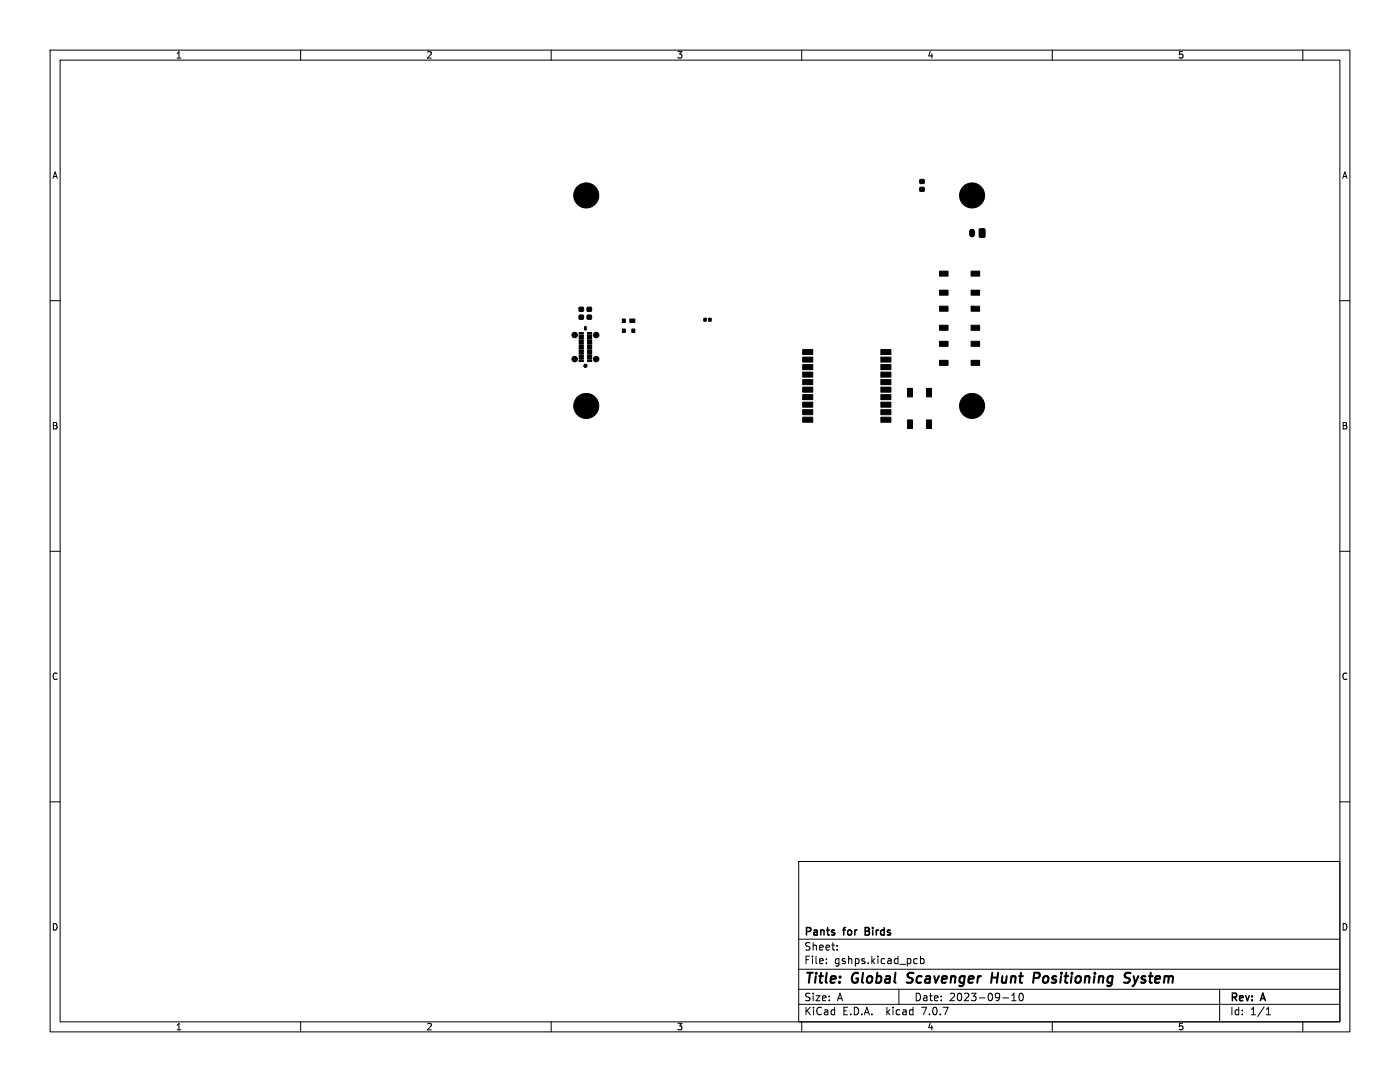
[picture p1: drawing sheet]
<svg xmlns="http://www.w3.org/2000/svg" width="279mm" height="216mm" viewBox="0 0 279 216" stroke-linecap="round" stroke-linejoin="round" font-family="sans-serif">
<defs><g id="words">
<g font-size="2.8">
<text x="160.4" y="196.8">Title:</text>
<text x="170.1" y="196.8">Global</text>
<text x="181.9" y="196.8">Scavenger</text>
<text x="199.5" y="196.8">Hunt</text>
<text x="208.6" y="196.8">Positioning</text>
<text x="227.6" y="196.8">System</text>
</g>
<g font-size="2.1">
<text x="160.4" y="189.9">Sheet:</text>
<text x="160.4" y="187.1">Pants</text>
<text x="168.4" y="187.1">for</text>
<text x="173.3" y="187.1">Birds</text>
<text x="160.4" y="192.6">File:</text>
<text x="166.5" y="192.6">gshps.kicad_pcb</text>
<text x="160.4" y="202.8">KiCad</text>
<text x="160.4" y="200">Size:</text>
<text x="167" y="200">A</text>
<text x="168.1" y="202.8">E.D.A.</text>
<text x="177" y="202.8">kicad</text>
<text x="182.4" y="200">Date:</text>
<text x="184.2" y="202.8">7.0.7</text>
<text x="189.4" y="200">2023-09-10</text>
<text x="245.4" y="200.2">Rev:</text>
<text x="245.4" y="202.8">Id:</text>
<text x="249.5" y="202.8">1/1</text>
<text x="251.8" y="200.2">A</text>
</g>
<g font-size="1.8">
<text x="35" y="11.9">1</text>
<text x="85" y="11.9">2</text>
<text x="135" y="11.9">3</text>
<text x="185" y="11.9">4</text>
<text x="235" y="11.9">5</text>
<text x="10.3" y="35.9">A</text>
<text x="267.7" y="35.9">A</text>
<text x="10.3" y="85.9">B</text>
<text x="267.7" y="85.9">B</text>
<text x="10.3" y="135.9">C</text>
<text x="267.7" y="135.9">C</text>
<text x="10.3" y="185.9">D</text>
<text x="267.7" y="185.9">D</text>
<text x="35" y="205.8">1</text>
<text x="85" y="205.8">2</text>
<text x="135" y="205.8">3</text>
<text x="185" y="205.8">4</text>
<text x="235" y="205.8">5</text>
</g>
</g></defs>
<g fill="none" stroke="#000" stroke-width=".2">
<path d="M10 10h259.4v195.9h-259.4zM12 12h255.4v191.9h-255.4zM60 10v2M110 10v2M160 10v2M210 10v2M260 10v2M10 60h2M267.4 60h2M10 110h2M267.4 110h2M10 160h2"/>
<path d="M267.4 160h2M159.4 171.9h108v32h-108zM159.4 197.4h108M159.4 193.4h108M159.4 187.4h108M164.9 192.1v.2M164.9 191.4v.1M167.1 189.4v.2M167.1 188.7v.1M179.4 197.4v3M182.6 191.3l.5 .1M183.1 192.2l-.5 .1"/>
<path d="M183.7 191.4l.4-.1 .3 .3-.1 .6h-.6M183.7 190.8v1.5M200.1 199.1h1.2M201.9 199.7h.9M201.9 198.6l.5-.4v1.5M203.6 198.3l.1-.1a.8 .8 0 0 1 .5 .7 .8 .8 0 0 1-.5 .8 1 1 0 0 1-.1-1.4zM243.4 197.4v6.5M60 203.9v2M110 203.9v2M159.4 200.4h108M160 203.9v2M210 203.9v2"/>
<path d="M252.7 202.5h.9M252.7 201.4l.4-.4v1.5M260 203.9v2"/>
</g>
<path d="M180.9 196l.3 .1M181.3 194.3l-.1 .6M197.9 195.1h1.2M198 194.1l-.2 2M206.4 194.1l1 .1a.58 .58 0 0 1-.3 1h-.8M224.8 195.1l.5 .1a.51 .51 0 0 1 .1 .6 .51 .51 0 0 1-.4 .3h-.4M224.9 194.1l.8 .1M226.2 194.8l.4 1.3M226.6 196.1l-.3 .5-.3 .2M227.2 194.8l-.6 1.3" fill="none" stroke="#000" stroke-width=".4"/>
<path d="M172.7 185.8h.5M173.2 185.1h-.5v1.5h.5" fill="none" stroke="#000" stroke-width=".3"/>
<g fill="#000" stroke="#000" stroke-width=".2">
<path d="M183.6 37.4h.8v.8h-.8zM183.6 35.8h.8v.8h-.8zM187.5 54.1h1.7v1h-1.7zM187.5 57.9h1.7v1h-1.7zM193.8 54.1h1.7v1h-1.7zM193.8 57.9h1.7v1h-1.7zM195.5 45.7l.8-.1 .3 .2v1.3l-.2 .3h-.7l-.3-.2zM115.6 61.3h.8v.8h-.8zM115.6 62.9h.8v.8h-.8zM115.6 71.8h.8v.3h-.8zM115.6 71.4h.8v.3h-.8zM115.6 70.8h.8v.3h-.8z"/>
<path d="M115.6 70.4h.8v.3h-.8zM115.6 69.9h.8v.2h-.8zM115.6 69.3h.8v.4h-.8zM115.6 68.9h.8v.2h-.8zM115.6 68.3h.8v.4h-.8zM115.6 67.9h.8v.2h-.8zM115.6 67.3h.8v.4h-.8zM115.6 66.9h.8v.2h-.8zM115.6 66.3h.8v.4h-.8zM117.2 61.3h.8v.8h-.8zM117.2 62.9h.8v.8h-.8zM117.2 66.3h.9v.4h-.9z"/>
<path d="M117.2 66.9h.9v.2h-.9zM117.2 67.3h.9v.4h-.9zM117.2 67.9h.9v.2h-.9zM117.2 68.3h.9v.4h-.9zM117.2 68.9h.9v.2h-.9zM117.2 69.3h.9v.4h-.9zM117.2 69.9h.9v.2h-.9zM117.2 70.4h.9v.3h-.9zM117.2 70.8h.9v.3h-.9zM117.2 71.4h.9v.3h-.9zM117.2 71.8h.9v.3h-.9zM124.2 63.7h.6v.6h-.6z"/>
<path d="M124.2 65.7h.6v.6h-.6zM125.7 63.7h1v.6h-1zM126.1 65.7h.6v.6h-.6zM140.5 63.5h.5v.6h-.5zM141.4 63.5h.5v.6h-.5zM160.2 69.7h2v1h-2zM160.2 71.3h2v1h-2zM160.2 72.7h2v1h-2zM160.2 74.3h2v1h-2zM160.2 75.7h2v1h-2zM160.2 77.3h2v1h-2zM160.2 78.7h2v1h-2z"/>
<path d="M175.8 78.7h2v1h-2zM175.8 77.3h2v1h-2zM175.8 75.7h2v1h-2zM175.8 74.3h2v1h-2zM175.8 72.7h2v1h-2zM175.8 71.3h2v1h-2zM175.8 69.7h2v1h-2zM181.1 77.5h1v1.7h-1zM184.9 77.5h1v1.7h-1zM187.5 68.1h1.7v1h-1.7zM187.5 71.9h1.7v1h-1.7zM187.5 61.1h1.7v1h-1.7z"/>
<path d="M187.5 64.9h1.7v1h-1.7zM193.8 68.1h1.7v1h-1.7zM193.8 71.9h1.7v1h-1.7zM193.8 61.1h1.7v1h-1.7zM193.8 64.9h1.7v1h-1.7zM160.2 80.3h2v1h-2zM160.2 81.7h2v1h-2zM160.2 83.3h2v1h-2zM175.8 83.3h2v1h-2zM175.8 81.7h2v1h-2zM175.8 80.3h2v1h-2zM181.1 83.8h1v1.7h-1z"/>
<path d="M184.9 83.8h1v1.7h-1z"/>
<circle cx="117" cy="39" r="2.5"/>
<circle cx="194" cy="39" r="2.5"/>
<circle cx="114.7" cy="66.9" r=".55"/>
<circle cx="114.7" cy="71.6" r=".55"/>
<circle cx="116.8" cy="73" r=".33"/>
<circle cx="119" cy="66.9" r=".55"/>
<circle cx="119" cy="71.6" r=".55"/>
<circle cx="117" cy="81" r="2.5"/>
<circle cx="194" cy="81" r="2.5"/>
</g>
<path d="M116.8 65.3v.4" fill="none" stroke="#000" stroke-width=".58"/>
<path d="M194 46.2v.6" fill="none" stroke="#000" stroke-width="1.2"/>
<use href="#words"/>
</svg>
